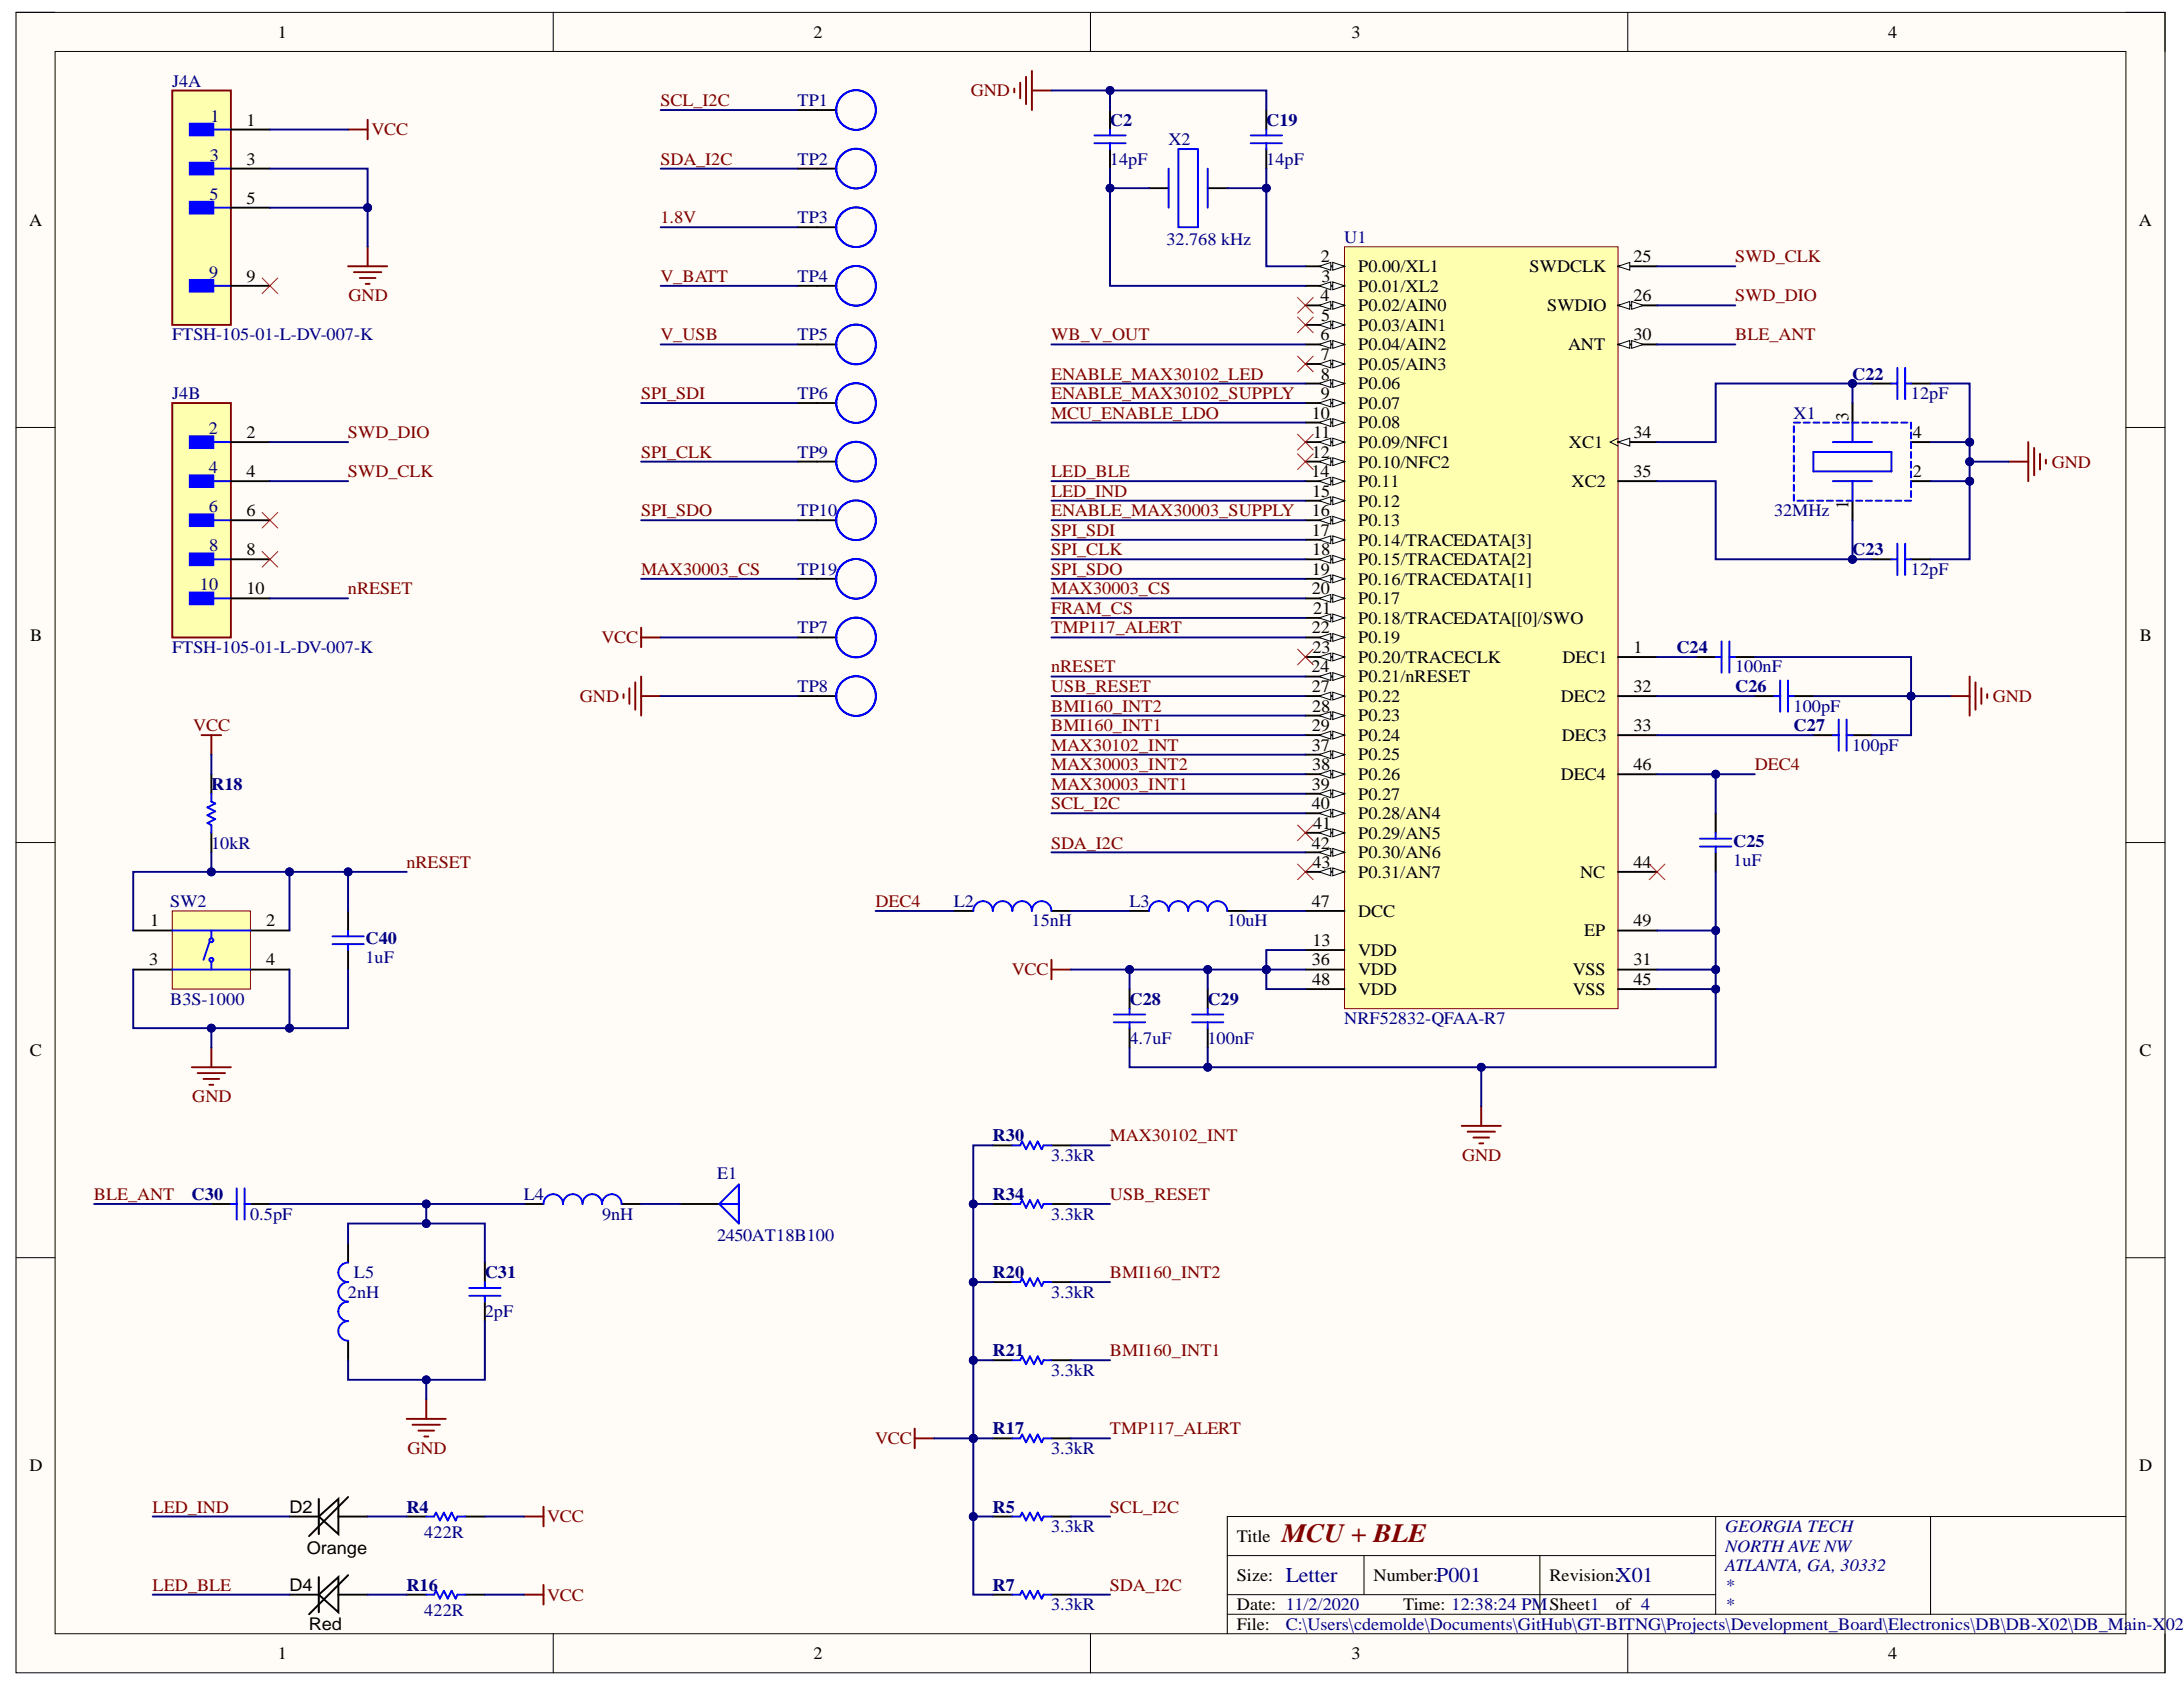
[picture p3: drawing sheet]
<svg xmlns="http://www.w3.org/2000/svg" width="279mm" height="216mm" viewBox="0 0 279 216" stroke-linecap="round" stroke-linejoin="round" font-family="sans-serif">
<defs><g id="words">
<text font-size="3.4" fill="#800000" x="164.1" y="197.3">MCU + BLE</text>
<g font-size="2.7" fill="#000080">
<text x="164.6" y="202.5">Letter</text>
<text x="183.8" y="202.5">P001</text>
<text x="206.8" y="202.5">X01</text>
</g>
<g font-size="2.3">
<text x="236.6" y="53.8" transform="rotate(-90 236.6 53.8)">3</text>
<text x="236.6" y="65.2" transform="rotate(-90 236.6 65.2)">1</text>
</g>
<g font-size="2.2">
<text x="35.6" y="4.8">1</text>
<text x="104.1" y="4.8">2</text>
<text x="173" y="4.8">3</text>
<text x="241.7" y="4.8">4</text>
<text x="31.6" y="16.1">1</text>
<text x="31.6" y="21.1">3</text>
<text x="3.7" y="28.9">A</text>
<text x="31.6" y="26.1">5</text>
<text x="273.8" y="28.9">A</text>
<text x="169" y="33.6">2</text>
<text x="173.8" y="34.8">P0.00/XL1</text>
<text x="195.8" y="34.8">SWDCLK</text>
<text x="209.1" y="33.6">25</text>
<text x="31.6" y="36.1">9</text>
<text x="169" y="38.6">4</text>
<text x="169.1" y="41.1">5</text>
<text x="169.1" y="36.1">3</text>
<text x="173.8" y="37.3">P0.01/XL2</text>
<text x="173.8" y="39.8">P0.02/AIN0</text>
<text x="198" y="39.8">SWDIO</text>
<text x="209.1" y="38.6">26</text>
<text x="169" y="43.6">6</text>
<text x="169" y="46">7</text>
<text x="173.8" y="42.3">P0.03/AIN1</text>
<text x="173.8" y="44.8">P0.04/AIN2</text>
<text x="173.8" y="47.3">P0.05/AIN3</text>
<text x="200.7" y="44.8">ANT</text>
<text x="209.1" y="43.6">30</text>
<text x="167.9" y="53.6">10</text>
<text x="169" y="48.6">8</text>
<text x="169" y="51.1">9</text>
<text x="173.8" y="49.8">P0.06</text>
<text x="173.8" y="52.3">P0.07</text>
<text x="31.6" y="56.1">2</text>
<text x="167.9" y="58.6">12</text>
<text x="168.1" y="56.1">11</text>
<text x="173.8" y="54.8">P0.08</text>
<text x="173.8" y="57.3">P0.09/NFC1</text>
<text x="173.8" y="59.8">P0.10/NFC2</text>
<text x="200.8" y="57.3">XC1</text>
<text x="209.1" y="56.1">34</text>
<text x="244.8" y="56.1">4</text>
<text x="31.6" y="61.1">4</text>
<text x="167.9" y="61.1">14</text>
<text x="167.9" y="63.6">15</text>
<text x="173.8" y="64.8">P0.12</text>
<text x="173.8" y="62.3">P0.11</text>
<text x="201.1" y="62.3">XC2</text>
<text x="209.1" y="61.1">35</text>
<text x="244.8" y="61.1">2</text>
<text x="31.6" y="66.1">6</text>
<text x="31.6" y="71.1">8</text>
<text x="167.9" y="66.1">16</text>
<text x="167.9" y="68.6">17</text>
<text x="167.9" y="71.1">18</text>
<text x="173.8" y="67.3">P0.13</text>
<text x="173.8" y="69.8">P0.14/TRACEDATA[3]</text>
<text x="31.6" y="76.1">10</text>
<text x="167.9" y="73.6">19</text>
<text x="167.9" y="76.1">20</text>
<text x="173.8" y="72.3">P0.15/TRACEDATA[2]</text>
<text x="173.8" y="74.8">P0.16/TRACEDATA[1]</text>
<text x="173.8" y="77.3">P0.17</text>
<text x="3.8" y="82">B</text>
<text x="167.9" y="81.1">22</text>
<text x="168" y="83.6">23</text>
<text x="168.1" y="78.6">21</text>
<text x="173.8" y="79.8">P0.18/TRACEDATA[[0]/SWO</text>
<text x="173.8" y="82.3">P0.19</text>
<text x="209.1" y="83.6">1</text>
<text x="273.9" y="82">B</text>
<text x="167.9" y="86.1">24</text>
<text x="167.9" y="88.6">27</text>
<text x="173.8" y="84.8">P0.20/TRACECLK</text>
<text x="173.8" y="87.3">P0.21/nRESET</text>
<text x="173.8" y="89.8">P0.22</text>
<text x="199.8" y="89.8">DEC2</text>
<text x="200" y="84.8">DEC1</text>
<text x="209.1" y="88.6">32</text>
<text x="167.9" y="93.6">29</text>
<text x="167.9" y="91.1">28</text>
<text x="173.8" y="92.3">P0.23</text>
<text x="173.8" y="94.8">P0.24</text>
<text x="199.9" y="94.8">DEC3</text>
<text x="209.1" y="93.6">33</text>
<text x="167.9" y="96.1">37</text>
<text x="167.9" y="101.1">39</text>
<text x="167.9" y="98.6">38</text>
<text x="173.8" y="97.3">P0.25</text>
<text x="173.8" y="99.8">P0.26</text>
<text x="199.8" y="99.8">DEC4</text>
<text x="209.1" y="98.6">46</text>
<text x="167.9" y="103.6">40</text>
<text x="168.1" y="106.1">41</text>
<text x="173.8" y="102.3">P0.27</text>
<text x="173.8" y="104.8">P0.28/AN4</text>
<text x="173.8" y="107.3">P0.29/AN5</text>
<text x="167.9" y="108.6">42</text>
<text x="168" y="111.1">43</text>
<text x="173.8" y="109.8">P0.30/AN6</text>
<text x="173.8" y="112.3">P0.31/AN7</text>
<text x="202.2" y="112.3">NC</text>
<text x="209.1" y="111.1">44</text>
<text x="19.2" y="118.6">1</text>
<text x="34" y="118.6">2</text>
<text x="167.9" y="116.1">47</text>
<text x="173.8" y="117.3">DCC</text>
<text x="202.8" y="119.8">EP</text>
<text x="209.1" y="118.6">49</text>
<text x="19.1" y="123.6">3</text>
<text x="34" y="123.6">4</text>
<text x="167.9" y="123.6">36</text>
<text x="168" y="121.1">13</text>
<text x="173.8" y="122.3">VDD</text>
<text x="173.8" y="124.8">VDD</text>
<text x="201.3" y="124.8">VSS</text>
<text x="209.1" y="123.6">31</text>
<text x="167.9" y="126.1">48</text>
<text x="173.8" y="127.3">VDD</text>
<text x="201.3" y="127.3">VSS</text>
<text x="209.1" y="126.1">45</text>
<text x="3.8" y="135.1">C</text>
<text x="273.9" y="135.1">C</text>
<text x="3.8" y="188.3">D</text>
<text x="273.8" y="188.3">D</text>
<text x="37" y="193.6">D2</text>
<text x="158.3" y="197.3">Title</text>
<text x="37" y="203.6">D4</text>
<text x="39.3" y="198.8">Orange</text>
<text x="158.3" y="202.3">Size:</text>
<text x="175.8" y="202.3">Number:</text>
<text x="198.3" y="202.3">Revision:</text>
<text x="39.5" y="208.6">Red</text>
<text x="158.3" y="206.1">Date: 11/2/2020</text>
<text x="158.3" y="208.6">File:</text>
<text x="179.6" y="206.1">Time: 12:38:24 PMSheet1</text>
<text x="206.8" y="206.1">of 4</text>
<text x="35.6" y="212.3">1</text>
<text x="104.1" y="212.3">2</text>
<text x="173" y="212.3">3</text>
<text x="241.7" y="212.3">4</text>
</g>
<g font-size="2.2" fill="#000080">
<text x="22" y="11.1">J4A</text>
<text x="26.9" y="15.6">1</text>
<text x="102.1" y="13.6">TP1</text>
<text x="142.1" y="16.1">C2</text>
<text x="162.1" y="16.1">C19</text>
<text x="26.9" y="20.6">3</text>
<text x="102.1" y="21.1">TP2</text>
<text x="142.1" y="21.1">14pF</text>
<text x="149.5" y="18.6">X2</text>
<text x="162.1" y="21.1">14pF</text>
<text x="26.8" y="25.6">5</text>
<text x="102.1" y="28.6">TP3</text>
<text x="26.8" y="35.6">9</text>
<text x="149.3" y="31.3">32.768 kHz</text>
<text x="172" y="31.1">U1</text>
<text x="102.1" y="36.1">TP4</text>
<text x="22" y="43.6">FTSH-105-01-L-DV-007-K</text>
<text x="102.1" y="43.6">TP5</text>
<text x="22" y="51.1">J4B</text>
<text x="102.1" y="51.1">TP6</text>
<text x="229.6" y="53.6">X1</text>
<text x="237.1" y="48.6">C22</text>
<text x="244.6" y="51.1">12pF</text>
<text x="26.7" y="55.6">2</text>
<text x="102.1" y="58.6">TP9</text>
<text x="26.7" y="60.6">4</text>
<text x="26.7" y="65.6">6</text>
<text x="26.8" y="70.6">8</text>
<text x="102.1" y="66.1">TP10</text>
<text x="227.1" y="66.1">32MHz</text>
<text x="237.1" y="71.1">C23</text>
<text x="25.6" y="75.6">10</text>
<text x="102.1" y="73.6">TP19</text>
<text x="244.6" y="73.6">12pF</text>
<text x="22" y="83.6">FTSH-105-01-L-DV-007-K</text>
<text x="102.1" y="81.1">TP7</text>
<text x="214.6" y="83.6">C24</text>
<text x="102.1" y="88.6">TP8</text>
<text x="222.1" y="86.1">100nF</text>
<text x="222.1" y="88.6">C26</text>
<text x="229.6" y="91.1">100pF</text>
<text x="229.6" y="93.6">C27</text>
<text x="27" y="101.1">R18</text>
<text x="237.1" y="96.1">100pF</text>
<text x="27" y="108.6">10kR</text>
<text x="221.8" y="108.3">C25</text>
<text x="221.8" y="110.8">1uF</text>
<text x="21.8" y="116.1">SW2</text>
<text x="122.1" y="116.1">L2</text>
<text x="132" y="118.6">15nH</text>
<text x="144.6" y="116.1">L3</text>
<text x="157.1" y="118.6">10uH</text>
<text x="46.8" y="120.8">C40</text>
<text x="46.8" y="123.3">1uF</text>
<text x="21.8" y="128.6">B3S-1000</text>
<text x="144.6" y="128.6">C28</text>
<text x="154.5" y="128.6">C29</text>
<text x="172" y="131.1">NRF52832-QFAA-R7</text>
<text x="144.6" y="133.6">4.7uF</text>
<text x="154.5" y="133.6">100nF</text>
<text x="127" y="146.1">R30</text>
<text x="134.5" y="148.6">3.3kR</text>
<text x="24.5" y="153.6">C30</text>
<text x="67" y="153.6">L4</text>
<text x="91.8" y="150.8">E1</text>
<text x="127" y="153.6">R34</text>
<text x="32" y="156.1">0.5pF</text>
<text x="77.1" y="156.1">9nH</text>
<text x="91.8" y="158.8">2450AT18B100</text>
<text x="134.5" y="156.1">3.3kR</text>
<text x="44.5" y="166.1">2nH</text>
<text x="45.3" y="163.6">L5</text>
<text x="62" y="163.6">C31</text>
<text x="127" y="163.6">R20</text>
<text x="134.5" y="166.1">3.3kR</text>
<text x="62" y="168.6">2pF</text>
<text x="127" y="173.6">R21</text>
<text x="134.5" y="176.1">3.3kR</text>
<text x="127" y="183.6">R17</text>
<text x="134.5" y="186.1">3.3kR</text>
<text x="52" y="193.6">R4</text>
<text x="54.3" y="196.8">422R</text>
<text x="127" y="193.6">R5</text>
<text x="134.5" y="196.1">3.3kR</text>
<text x="220.8" y="196.1">GEORGIA TECH</text>
<text x="52" y="203.6">R16</text>
<text x="127" y="203.6">R7</text>
<text x="220.8" y="198.6">NORTH AVE NW</text>
<text x="220.8" y="201.1">ATLANTA, GA, 30332</text>
<text x="220.8" y="203.6">*</text>
<text x="54.3" y="206.8">422R</text>
<text x="134.5" y="206.1">3.3kR</text>
<text x="164.6" y="208.6">C:\Users\cdemolde\Documents\GitHub\GT-BITNG\Projects\Development_Board\Electronics\DB\DB-X02\DB_Main-X02.S</text>
<text x="220.8" y="206.1">*</text>
</g>
<g font-size="2.2" fill="#800000">
<text x="47.5" y="17.3">VCC</text>
<text x="84.5" y="13.6">SCL_I2C</text>
<text x="124.3" y="12.3">GND</text>
<text x="84.5" y="21.1">SDA_I2C</text>
<text x="84.5" y="28.6">1.8V</text>
<text x="222.1" y="33.6">SWD_CLK</text>
<text x="44.6" y="38.6">GND</text>
<text x="84.5" y="36.1">V_BATT</text>
<text x="222.1" y="38.6">SWD_DIO</text>
<text x="84.5" y="43.6">V_USB</text>
<text x="134.5" y="43.6">WB_V_OUT</text>
<text x="222.1" y="43.6">BLE_ANT</text>
<text x="82" y="51.1">SPI_SDI</text>
<text x="134.5" y="53.6">MCU_ENABLE_LDO</text>
<text x="134.5" y="48.6">ENABLE_MAX30102_LED</text>
<text x="134.5" y="51.1">ENABLE_MAX30102_SUPPLY</text>
<text x="44.5" y="56.1">SWD_DIO</text>
<text x="82" y="58.6">SPI_CLK</text>
<text x="262.6" y="59.8">GND</text>
<text x="44.5" y="61.1">SWD_CLK</text>
<text x="134.5" y="63.6">LED_IND</text>
<text x="134.5" y="61.1">LED_BLE</text>
<text x="82" y="66.1">SPI_SDO</text>
<text x="134.5" y="66.1">ENABLE_MAX30003_SUPPLY</text>
<text x="134.5" y="68.6">SPI_SDI</text>
<text x="134.5" y="71.1">SPI_CLK</text>
<text x="44.5" y="76.1">nRESET</text>
<text x="82" y="73.6">MAX30003_CS</text>
<text x="134.5" y="73.6">SPI_SDO</text>
<text x="134.5" y="76.1">MAX30003_CS</text>
<text x="77" y="82.3">VCC</text>
<text x="134.5" y="81.1">TMP117_ALERT</text>
<text x="134.5" y="78.6">FRAM_CS</text>
<text x="74.2" y="89.8">GND</text>
<text x="134.5" y="86.1">nRESET</text>
<text x="134.5" y="88.6">USB_RESET</text>
<text x="255.1" y="89.8">GND</text>
<text x="24.7" y="93.6">VCC</text>
<text x="134.5" y="91.1">BMI160_INT2</text>
<text x="134.5" y="93.6">BMI160_INT1</text>
<text x="134.5" y="96.1">MAX30102_INT</text>
<text x="134.5" y="98.6">MAX30003_INT2</text>
<text x="134.5" y="101.1">MAX30003_INT1</text>
<text x="224.6" y="98.6">DEC4</text>
<text x="134.5" y="103.6">SCL_I2C</text>
<text x="52" y="111.1">nRESET</text>
<text x="134.5" y="108.6">SDA_I2C</text>
<text x="112" y="116.1">DEC4</text>
<text x="129.5" y="124.8">VCC</text>
<text x="24.6" y="141.1">GND</text>
<text x="142.1" y="146.1">MAX30102_INT</text>
<text x="187.1" y="148.6">GND</text>
<text x="12" y="153.6">BLE_ANT</text>
<text x="142.1" y="153.6">USB_RESET</text>
<text x="142.1" y="163.6">BMI160_INT2</text>
<text x="142.1" y="173.6">BMI160_INT1</text>
<text x="112" y="184.8">VCC</text>
<text x="142.1" y="183.6">TMP117_ALERT</text>
<text x="52.1" y="186.1">GND</text>
<text x="19.5" y="193.6">LED_IND</text>
<text x="70" y="194.8">VCC</text>
<text x="142.1" y="193.6">SCL_I2C</text>
<text x="19.5" y="203.6">LED_BLE</text>
<text x="142.1" y="203.6">SDA_I2C</text>
<text x="70" y="204.8">VCC</text>
</g>
</g></defs>
<path d="M2.1 1.6h275v212.5h-275z" fill-rule="evenodd" fill="#fffcf8"/>
<path d="M2.1 1.6h275v212.5h-275z" fill="none" stroke="#000" stroke-width=".13"/>
<path d="M7.1 6.6h265v202.5h-265z" fill-rule="evenodd" fill="#fffcf8"/>
<g fill="none" stroke="#000" stroke-width=".13">
<path d="M2 1.6h5M7.1 6.6h265v202.5h-265zM70.8 1.6v5M139.6 1.6v5M208.3 1.6v5M272.1 1.6h5v5M2 54.7h5M272.1 54.7h5M2 107.8h5M272.1 107.8h5M2 161h5M272.1 161h5"/>
<path d="M157.1 199.1h62.5M174.6 199.1v5M197.1 199.1v7.5M219.6 194.1v12.5M247.1 194.1v12.5M272.1 194.1h-115v15M70.8 209.1v5M139.6 209.1v5M157.1 206.6h115M157.1 204.1h62.5M208.3 209.1v5M277.1 209.1v5"/>
</g>
<path d="M172.1 31.6h35v97.5h-35z" fill-rule="evenodd" fill="#ffffb0"/>
<path d="M172.1 31.6h35v97.5h-35z" fill="none" stroke="#800000" stroke-width=".13"/>
<path d="M167.1 71.6h5" fill="none" stroke="#000" stroke-width=".24"/>
<path d="M170.6 71.1l1.5 .5-1.5 .5z" fill="#f8fcff"/>
<path d="M170.6 71.1l1.5 .5-1.5 .5z" fill="none" stroke="#000" stroke-width=".13"/>
<path d="M168.8 71.6l1.5-.5v1z" fill="#f8fcff"/>
<path d="M168.8 71.6l1.5-.5v1z" fill="none" stroke="#000" stroke-width=".13"/>
<path d="M167.1 116.6h5M167.1 109.1h5" fill="none" stroke="#000" stroke-width=".24"/>
<path d="M170.6 108.6l1.5 .5-1.5 .5z" fill="#f8fcff"/>
<path d="M170.6 108.6l1.5 .5-1.5 .5z" fill="none" stroke="#000" stroke-width=".13"/>
<path d="M168.8 109.1l1.5-.5v1z" fill="#f8fcff"/>
<path d="M168.8 109.1l1.5-.5v1z" fill="none" stroke="#000" stroke-width=".13"/>
<path d="M167.1 34.1h5" fill="none" stroke="#000" stroke-width=".24"/>
<path d="M170.6 33.6l1.5 .5-1.5 .5z" fill="#f8fcff"/>
<path d="M170.6 33.6l1.5 .5-1.5 .5z" fill="none" stroke="#000" stroke-width=".13"/>
<path d="M168.8 34.1l1.5-.5v1z" fill="#f8fcff"/>
<path d="M168.8 34.1l1.5-.5v1z" fill="none" stroke="#000" stroke-width=".13"/>
<path d="M167.1 36.6h5" fill="none" stroke="#000" stroke-width=".24"/>
<path d="M170.6 36.1l1.5 .5-1.5 .5z" fill="#f8fcff"/>
<path d="M170.6 36.1l1.5 .5-1.5 .5z" fill="none" stroke="#000" stroke-width=".13"/>
<path d="M168.8 36.6l1.5-.5v1z" fill="#f8fcff"/>
<path d="M168.8 36.6l1.5-.5v1z" fill="none" stroke="#000" stroke-width=".13"/>
<path d="M167.1 39.1h5" fill="none" stroke="#000" stroke-width=".24"/>
<path d="M170.6 38.6l1.5 .5-1.5 .5z" fill="#f8fcff"/>
<path d="M170.6 38.6l1.5 .5-1.5 .5z" fill="none" stroke="#000" stroke-width=".13"/>
<path d="M168.8 39.1l1.5-.5v1z" fill="#f8fcff"/>
<path d="M168.8 39.1l1.5-.5v1z" fill="none" stroke="#000" stroke-width=".13"/>
<path d="M167.1 41.6h5" fill="none" stroke="#000" stroke-width=".24"/>
<path d="M170.6 41.1l1.5 .5-1.5 .5z" fill="#f8fcff"/>
<path d="M170.6 41.1l1.5 .5-1.5 .5z" fill="none" stroke="#000" stroke-width=".13"/>
<path d="M168.8 41.6l1.5-.5v1z" fill="#f8fcff"/>
<path d="M168.8 41.6l1.5-.5v1z" fill="none" stroke="#000" stroke-width=".13"/>
<path d="M167.1 44.1h5" fill="none" stroke="#000" stroke-width=".24"/>
<path d="M170.6 43.6l1.5 .5-1.5 .5z" fill="#f8fcff"/>
<path d="M170.6 43.6l1.5 .5-1.5 .5z" fill="none" stroke="#000" stroke-width=".13"/>
<path d="M168.8 44.1l1.5-.5v1z" fill="#f8fcff"/>
<path d="M168.8 44.1l1.5-.5v1z" fill="none" stroke="#000" stroke-width=".13"/>
<path d="M167.1 46.6h5" fill="none" stroke="#000" stroke-width=".24"/>
<path d="M170.6 46.1l1.5 .5-1.5 .5z" fill="#f8fcff"/>
<path d="M170.6 46.1l1.5 .5-1.5 .5z" fill="none" stroke="#000" stroke-width=".13"/>
<path d="M168.8 46.6l1.5-.5v1z" fill="#f8fcff"/>
<path d="M168.8 46.6l1.5-.5v1z" fill="none" stroke="#000" stroke-width=".13"/>
<path d="M167.1 49.1h5" fill="none" stroke="#000" stroke-width=".24"/>
<path d="M170.6 48.6l1.5 .5-1.5 .5z" fill="#f8fcff"/>
<path d="M170.6 48.6l1.5 .5-1.5 .5z" fill="none" stroke="#000" stroke-width=".13"/>
<path d="M168.8 49.1l1.5-.5v1z" fill="#f8fcff"/>
<path d="M168.8 49.1l1.5-.5v1z" fill="none" stroke="#000" stroke-width=".13"/>
<path d="M167.1 51.6h5" fill="none" stroke="#000" stroke-width=".24"/>
<path d="M170.6 51.1l1.5 .5-1.5 .5z" fill="#f8fcff"/>
<path d="M170.6 51.1l1.5 .5-1.5 .5z" fill="none" stroke="#000" stroke-width=".13"/>
<path d="M168.8 51.6l1.5-.5v1z" fill="#f8fcff"/>
<path d="M168.8 51.6l1.5-.5v1z" fill="none" stroke="#000" stroke-width=".13"/>
<path d="M167.1 54.1h5M167.1 126.6h5" fill="none" stroke="#000" stroke-width=".24"/>
<path d="M207.1 124.1h5" fill="none" stroke="#000" stroke-width=".25"/>
<path d="M170.6 53.6l1.5 .5-1.5 .5z" fill="#f8fcff"/>
<path d="M170.6 53.6l1.5 .5-1.5 .5z" fill="none" stroke="#000" stroke-width=".13"/>
<path d="M168.8 54.1l1.5-.5v1z" fill="#f8fcff"/>
<path d="M168.8 54.1l1.5-.5v1z" fill="none" stroke="#000" stroke-width=".13"/>
<path d="M167.1 56.6h5" fill="none" stroke="#000" stroke-width=".24"/>
<path d="M170.6 56.1l1.5 .5-1.5 .5z" fill="#f8fcff"/>
<path d="M170.6 56.1l1.5 .5-1.5 .5z" fill="none" stroke="#000" stroke-width=".13"/>
<path d="M168.8 56.6l1.5-.5v1z" fill="#f8fcff"/>
<path d="M168.8 56.6l1.5-.5v1z" fill="none" stroke="#000" stroke-width=".13"/>
<path d="M167.1 59.1h5" fill="none" stroke="#000" stroke-width=".24"/>
<path d="M170.6 58.6l1.5 .5-1.5 .5z" fill="#f8fcff"/>
<path d="M170.6 58.6l1.5 .5-1.5 .5z" fill="none" stroke="#000" stroke-width=".13"/>
<path d="M168.8 59.1l1.5-.5v1z" fill="#f8fcff"/>
<path d="M168.8 59.1l1.5-.5v1z" fill="none" stroke="#000" stroke-width=".13"/>
<path d="M167.1 64.1h5M167.1 121.6h5" fill="none" stroke="#000" stroke-width=".24"/>
<path d="M170.6 63.6l1.5 .5-1.5 .5z" fill="#f8fcff"/>
<path d="M170.6 63.6l1.5 .5-1.5 .5z" fill="none" stroke="#000" stroke-width=".13"/>
<path d="M168.8 64.1l1.5-.5v1z" fill="#f8fcff"/>
<path d="M168.8 64.1l1.5-.5v1z" fill="none" stroke="#000" stroke-width=".13"/>
<path d="M167.1 66.6h5" fill="none" stroke="#000" stroke-width=".24"/>
<path d="M170.6 66.1l1.5 .5-1.5 .5z" fill="#f8fcff"/>
<path d="M170.6 66.1l1.5 .5-1.5 .5z" fill="none" stroke="#000" stroke-width=".13"/>
<path d="M168.8 66.6l1.5-.5v1z" fill="#f8fcff"/>
<path d="M168.8 66.6l1.5-.5v1z" fill="none" stroke="#000" stroke-width=".13"/>
<path d="M167.1 61.6h5" fill="none" stroke="#000" stroke-width=".24"/>
<path d="M170.6 61.1l1.5 .5-1.5 .5z" fill="#f8fcff"/>
<path d="M170.6 61.1l1.5 .5-1.5 .5z" fill="none" stroke="#000" stroke-width=".13"/>
<path d="M168.8 61.6l1.5-.5v1z" fill="#f8fcff"/>
<path d="M168.8 61.6l1.5-.5v1z" fill="none" stroke="#000" stroke-width=".13"/>
<path d="M167.1 69.1h5" fill="none" stroke="#000" stroke-width=".24"/>
<path d="M170.6 68.6l1.5 .5-1.5 .5z" fill="#f8fcff"/>
<path d="M170.6 68.6l1.5 .5-1.5 .5z" fill="none" stroke="#000" stroke-width=".13"/>
<path d="M168.8 69.1l1.5-.5v1z" fill="#f8fcff"/>
<path d="M168.8 69.1l1.5-.5v1z" fill="none" stroke="#000" stroke-width=".13"/>
<path d="M167.1 74.1h5" fill="none" stroke="#000" stroke-width=".24"/>
<path d="M170.6 73.6l1.5 .5-1.5 .5z" fill="#f8fcff"/>
<path d="M170.6 73.6l1.5 .5-1.5 .5z" fill="none" stroke="#000" stroke-width=".13"/>
<path d="M168.8 74.1l1.5-.5v1z" fill="#f8fcff"/>
<path d="M168.8 74.1l1.5-.5v1z" fill="none" stroke="#000" stroke-width=".13"/>
<path d="M207.1 39.1h5" fill="none" stroke="#000" stroke-width=".25"/>
<path d="M207.1 39.1l1.5-.5v1z" fill="#f8fcff"/>
<path d="M207.1 39.1l1.5-.5v1z" fill="none" stroke="#000" stroke-width=".13"/>
<path d="M208.8 38.6l1.5 .5-1.5 .5z" fill="#f8fcff"/>
<path d="M208.8 38.6l1.5 .5-1.5 .5z" fill="none" stroke="#000" stroke-width=".13"/>
<path d="M207.1 34.1h5" fill="none" stroke="#000" stroke-width=".25"/>
<path d="M207.1 34.1l1.5-.5v1z" fill="#f8fcff"/>
<path d="M207.1 34.1l1.5-.5v1z" fill="none" stroke="#000" stroke-width=".13"/>
<path d="M167.1 76.6h5" fill="none" stroke="#000" stroke-width=".24"/>
<path d="M170.6 76.1l1.5 .5-1.5 .5z" fill="#f8fcff"/>
<path d="M170.6 76.1l1.5 .5-1.5 .5z" fill="none" stroke="#000" stroke-width=".13"/>
<path d="M168.8 76.6l1.5-.5v1z" fill="#f8fcff"/>
<path d="M168.8 76.6l1.5-.5v1z" fill="none" stroke="#000" stroke-width=".13"/>
<path d="M167.1 79.1h5" fill="none" stroke="#000" stroke-width=".24"/>
<path d="M170.6 78.6l1.5 .5-1.5 .5z" fill="#f8fcff"/>
<path d="M170.6 78.6l1.5 .5-1.5 .5z" fill="none" stroke="#000" stroke-width=".13"/>
<path d="M168.8 79.1l1.5-.5v1z" fill="#f8fcff"/>
<path d="M168.8 79.1l1.5-.5v1z" fill="none" stroke="#000" stroke-width=".13"/>
<path d="M167.1 81.6h5" fill="none" stroke="#000" stroke-width=".24"/>
<path d="M170.6 81.1l1.5 .5-1.5 .5z" fill="#f8fcff"/>
<path d="M170.6 81.1l1.5 .5-1.5 .5z" fill="none" stroke="#000" stroke-width=".13"/>
<path d="M168.8 81.6l1.5-.5v1z" fill="#f8fcff"/>
<path d="M168.8 81.6l1.5-.5v1z" fill="none" stroke="#000" stroke-width=".13"/>
<path d="M167.1 84.1h5" fill="none" stroke="#000" stroke-width=".24"/>
<path d="M170.6 83.6l1.5 .5-1.5 .5z" fill="#f8fcff"/>
<path d="M170.6 83.6l1.5 .5-1.5 .5z" fill="none" stroke="#000" stroke-width=".13"/>
<path d="M168.8 84.1l1.5-.5v1z" fill="#f8fcff"/>
<path d="M168.8 84.1l1.5-.5v1z" fill="none" stroke="#000" stroke-width=".13"/>
<path d="M207.1 89.1h5" fill="none" stroke="#000" stroke-width=".25"/>
<path d="M167.1 111.6h5" fill="none" stroke="#000" stroke-width=".24"/>
<path d="M170.6 111.1l1.5 .5-1.5 .5z" fill="#f8fcff"/>
<path d="M170.6 111.1l1.5 .5-1.5 .5z" fill="none" stroke="#000" stroke-width=".13"/>
<path d="M168.8 111.6l1.5-.5v1z" fill="#f8fcff"/>
<path d="M168.8 111.6l1.5-.5v1z" fill="none" stroke="#000" stroke-width=".13"/>
<path d="M207.1 44.1h5" fill="none" stroke="#000" stroke-width=".25"/>
<path d="M207.1 44.1l1.5-.5v1z" fill="#f8fcff"/>
<path d="M207.1 44.1l1.5-.5v1z" fill="none" stroke="#000" stroke-width=".13"/>
<path d="M208.8 43.6l1.5 .5-1.5 .5z" fill="#f8fcff"/>
<path d="M208.8 43.6l1.5 .5-1.5 .5z" fill="none" stroke="#000" stroke-width=".13"/>
<path d="M207.1 56.6h5M207.1 94.1h5M207.1 99.1h5M207.1 111.6h5M207.1 126.6h5" fill="none" stroke="#000" stroke-width=".25"/>
<path d="M167.1 124.1h5" fill="none" stroke="#000" stroke-width=".24"/>
<path d="M207.1 56.6l1.5-.5v1z" fill="#f8fcff"/>
<path d="M207.1 56.6l1.5-.5v1zM207.1 56.1l-1 .5 1 .5" fill="none" stroke="#000" stroke-width=".13"/>
<path d="M207.1 61.6h5M207.1 84.1h5" fill="none" stroke="#000" stroke-width=".25"/>
<path d="M167.1 86.6h5" fill="none" stroke="#000" stroke-width=".24"/>
<path d="M170.6 86.1l1.5 .5-1.5 .5z" fill="#f8fcff"/>
<path d="M170.6 86.1l1.5 .5-1.5 .5z" fill="none" stroke="#000" stroke-width=".13"/>
<path d="M168.8 86.6l1.5-.5v1z" fill="#f8fcff"/>
<path d="M168.8 86.6l1.5-.5v1z" fill="none" stroke="#000" stroke-width=".13"/>
<path d="M167.1 89.1h5" fill="none" stroke="#000" stroke-width=".24"/>
<path d="M170.6 88.6l1.5 .5-1.5 .5z" fill="#f8fcff"/>
<path d="M170.6 88.6l1.5 .5-1.5 .5z" fill="none" stroke="#000" stroke-width=".13"/>
<path d="M168.8 89.1l1.5-.5v1z" fill="#f8fcff"/>
<path d="M168.8 89.1l1.5-.5v1z" fill="none" stroke="#000" stroke-width=".13"/>
<path d="M167.1 91.6h5" fill="none" stroke="#000" stroke-width=".24"/>
<path d="M170.6 91.1l1.5 .5-1.5 .5z" fill="#f8fcff"/>
<path d="M170.6 91.1l1.5 .5-1.5 .5z" fill="none" stroke="#000" stroke-width=".13"/>
<path d="M168.8 91.6l1.5-.5v1z" fill="#f8fcff"/>
<path d="M168.8 91.6l1.5-.5v1z" fill="none" stroke="#000" stroke-width=".13"/>
<path d="M167.1 94.1h5" fill="none" stroke="#000" stroke-width=".24"/>
<path d="M170.6 93.6l1.5 .5-1.5 .5z" fill="#f8fcff"/>
<path d="M170.6 93.6l1.5 .5-1.5 .5z" fill="none" stroke="#000" stroke-width=".13"/>
<path d="M168.8 94.1l1.5-.5v1z" fill="#f8fcff"/>
<path d="M168.8 94.1l1.5-.5v1z" fill="none" stroke="#000" stroke-width=".13"/>
<path d="M167.1 96.6h5" fill="none" stroke="#000" stroke-width=".24"/>
<path d="M170.6 96.1l1.5 .5-1.5 .5z" fill="#f8fcff"/>
<path d="M170.6 96.1l1.5 .5-1.5 .5z" fill="none" stroke="#000" stroke-width=".13"/>
<path d="M168.8 96.6l1.5-.5v1z" fill="#f8fcff"/>
<path d="M168.8 96.6l1.5-.5v1z" fill="none" stroke="#000" stroke-width=".13"/>
<path d="M167.1 99.1h5" fill="none" stroke="#000" stroke-width=".24"/>
<path d="M170.6 98.6l1.5 .5-1.5 .5z" fill="#f8fcff"/>
<path d="M170.6 98.6l1.5 .5-1.5 .5z" fill="none" stroke="#000" stroke-width=".13"/>
<path d="M168.8 99.1l1.5-.5v1z" fill="#f8fcff"/>
<path d="M168.8 99.1l1.5-.5v1z" fill="none" stroke="#000" stroke-width=".13"/>
<path d="M167.1 101.6h5" fill="none" stroke="#000" stroke-width=".24"/>
<path d="M170.6 101.1l1.5 .5-1.5 .5z" fill="#f8fcff"/>
<path d="M170.6 101.1l1.5 .5-1.5 .5z" fill="none" stroke="#000" stroke-width=".13"/>
<path d="M168.8 101.6l1.5-.5v1z" fill="#f8fcff"/>
<path d="M168.8 101.6l1.5-.5v1z" fill="none" stroke="#000" stroke-width=".13"/>
<path d="M167.1 104.1h5" fill="none" stroke="#000" stroke-width=".24"/>
<path d="M170.6 103.6l1.5 .5-1.5 .5z" fill="#f8fcff"/>
<path d="M170.6 103.6l1.5 .5-1.5 .5z" fill="none" stroke="#000" stroke-width=".13"/>
<path d="M168.8 104.1l1.5-.5v1z" fill="#f8fcff"/>
<path d="M168.8 104.1l1.5-.5v1z" fill="none" stroke="#000" stroke-width=".13"/>
<path d="M167.1 106.6h5" fill="none" stroke="#000" stroke-width=".24"/>
<path d="M170.6 106.1l1.5 .5-1.5 .5z" fill="#f8fcff"/>
<path d="M170.6 106.1l1.5 .5-1.5 .5z" fill="none" stroke="#000" stroke-width=".13"/>
<path d="M168.8 106.6l1.5-.5v1z" fill="#f8fcff"/>
<path d="M168.8 106.6l1.5-.5v1z" fill="none" stroke="#000" stroke-width=".13"/>
<g fill="none" stroke="#000" stroke-width=".25">
<path d="M237.1 51.6v2.5M239.6 49.1h2.5M244.6 56.6h2.5M244.6 49.1h2.5M237.1 64.1v2.5M239.6 71.6h2.5M244.6 61.6h2.5M244.6 71.6h2.5M217.1 84.1h2.5M222.1 84.1h2.5M224.6 89.1h2.5M229.6 89.1h2.5"/>
<path d="M232.1 94.1h2.5M237.1 94.1h2.5M207.1 119.1h5M219.6 104.1v2.5M219.6 109.1v2.5M44.6 171.6v2.5M37 194.1h3.8M40.8 194.1l2.5-2.3v4.5zM40.8 191.8v4.5M43.3 194.1h3.8M44.6 191.6l-5 5M52.1 194.1h2.5"/>
<path d="M59.6 194.1h2.5M127.1 194.1h2.5M127.1 184.1h2.5M134.6 194.1h2.5M134.6 184.1h2.5M37 204.1h3.8M40.8 204.1l2.5-2.3v4.5zM40.8 201.8v4.5M43.3 204.1h3.8M44.6 201.6l-5 5M127.1 204.1h2.5M134.6 204.1h2.5"/>
</g>
<path d="M166.1 55.6l2 2M166.1 58.1l2 2M168.1 55.6l-2 2M168.1 58.1l-2 2M211.1 110.6l2 2M213.1 110.6l-2 2" fill="none" stroke="#f00" stroke-width=".13"/>
<g fill="none" stroke="#800000" stroke-width=".25">
<path d="M257.1 59.1h2.5M259.6 56.6v5M260.3 57.3v3.5M261.1 58.1v2M261.8 58.8v.5M249.6 89.1h2.5M252.1 86.6v5M252.8 87.3v3.5M253.6 88.1v2M254.3 88.8v.5M187.1 144.1h5M187.8 144.8h3.5"/>
<path d="M188.6 145.6h2M189.3 146.3h.5M189.6 141.6v2.5M54.6 179.1v2.5M52.1 181.6h5M52.8 182.3h3.5M53.6 183.1h2M54.3 183.8h.5M67.1 194.1h2.5M69.6 192.8v2.5M117.1 182.8v2.5M117.1 184.1h2.5"/>
<path d="M67.1 204.1h2.5M69.6 202.8v2.5"/>
</g>
<path d="M129.8 11.3v.5M130.6 10.6v2M131.3 9.8v3.5M132.1 9.1v5M132.1 11.6h2.5M134.6 122.8v2.5M134.6 124.1h2.5" fill="none" stroke="#800000" stroke-width=".24"/>
<g fill="none" stroke="#00f" stroke-width=".25">
<path d="M229.6 54.1h.8M229.6 54.5v.8M229.6 55.8v.8M229.6 57.1v.7M229.6 58.3v.8M229.6 59.5v.8M230.8 54.1h.8M232.1 57.8h10v2.5h-10zM232.1 54.1h.8M233.3 54.1h.8M234.6 56.6h5M234.6 54.1h.8"/>
<path d="M235.8 54.1h.8M237.9 54.1h-.8v2.5M238.3 54.1h.8M239.6 54.1h.8M240.8 54.1h.8M242.1 54.1h.8M242.1 49.1h.7M242.8 47.1v4M243.3 54.1h.8M243.8 47.1v4M243.8 49.1h.8M244.6 54.1v.8"/>
<path d="M244.6 55.3v.8M244.6 56.6v.8M244.6 57.8v.8M244.6 59.1v.8M229.6 60.8v.8M229.6 62.1v.7M229.6 63.3v.8M230.1 64.1h.7M231.3 64.1h.8M232.6 64.1h.7M233.8 64.1h.8M234.6 61.6h5"/>
<path d="M235.1 64.1h.7M237.1 61.6v2.5h-.8M237.6 64.1h.7M238.8 64.1h.8M240.1 64.1h.7M241.3 64.1h.8M242.1 71.6h.7M242.6 64.1h.7M242.8 69.6v4M243.8 64.1h.8M243.8 69.6v4M243.8 71.6h.8"/>
<path d="M244.6 60.3v.8M244.6 61.6v.8M244.6 62.8v.8M219.6 84.1h.7M220.3 82.1v4M221.3 82.1v4M221.3 84.1h.8M227.1 89.1h.7M227.8 87.1v4M228.8 87.1v4M228.8 89.1h.8M234.6 94.1h.7"/>
<path d="M235.3 92.1v4M236.3 92.1v4M236.3 94.1h.8M217.6 107.3h4M217.6 108.3h4M219.6 106.6v.7M219.6 108.3v.8M54.6 194.1h1l.2-.5 .5 1 .5-1 .5 1 .5-1 .5 1 .3-.5h1M129.6 194.1h1l.2-.5 .5 1 .5-1 .5 1 .5-1 .5 1 .3-.5h1M129.6 184.1h1l.2-.5 .5 1 .5-1 .5 1 .5-1 .5 1 .3-.5h1M129.6 204.1h1l.2-.5 .5 1 .5-1 .5 1 .5-1 .5 1 .3-.5h1"/>
</g>
<g fill="none" stroke="#000" stroke-width=".24">
<path d="M142.1 14.1v2.5M142.1 19.1v2.5M162.1 14.1v2.5M162.1 19.1v2.5M147.1 24.1h2.5M154.6 24.1h2.5M122.1 116.6h2.5M134.6 116.6h2.5M144.6 116.6h2.5M157.1 116.6h2.5M144.6 126.6v2.5M144.6 131.6v2.5"/>
<path d="M154.6 126.6v2.5M154.6 131.6v2.5M27.1 154.1h2.4M32 154.1h2.5M44.6 159.1v2.5M67.1 154.1h2.5M79.6 154.1h2.5M87.1 154.1h5M62.1 161.6v2.5M62.1 166.6v2.5"/>
</g>
<g fill="none" stroke="#00f" stroke-width=".24">
<path d="M140.1 18.3h4M140.1 17.3h4M142.1 16.6v.7M142.1 18.3v.8M150.8 19.1h2.5v10h-2.5zM160.1 18.3h4M160.1 17.3h4M162.1 16.6v.7M162.1 18.3v.8M149.6 21.6v5M154.6 21.6v5M124.6 116.6a1.25 1.25 0 0 1 1.2-1.3 1.25 1.25 0 0 1 1.3 1.3 1.25 1.25 0 0 1 1.2-1.3 1.25 1.25 0 0 1 1.3 1.3 1.25 1.25 0 0 1 1.2-1.3 1.25 1.25 0 0 1 1.3 1.3 1.25 1.25 0 0 1 1.2-1.3 1.25 1.25 0 0 1 1.3 1.3"/>
<path d="M147.1 116.6a1.25 1.25 0 0 1 1.2-1.3 1.25 1.25 0 0 1 1.3 1.3 1.25 1.25 0 0 1 1.2-1.3 1.25 1.25 0 0 1 1.3 1.3 1.25 1.25 0 0 1 1.2-1.3 1.25 1.25 0 0 1 1.3 1.3 1.25 1.25 0 0 1 1.2-1.3 1.25 1.25 0 0 1 1.3 1.3M142.6 129.8h4M142.6 130.8h4M144.6 129.1v.7M144.6 130.8v.8M152.6 129.8h4M152.6 130.8h4M154.6 129.1v.7M154.6 130.8v.8M29.5 154.1h.8M30.3 152.1v4M31.3 152.1v4"/>
<path d="M31.3 154.1h.7M69.6 154.1a1.25 1.25 0 0 1 1.2-1.3 1.25 1.25 0 0 1 1.3 1.3 1.25 1.25 0 0 1 1.2-1.3 1.25 1.25 0 0 1 1.3 1.3 1.25 1.25 0 0 1 1.2-1.3 1.25 1.25 0 0 1 1.3 1.3 1.25 1.25 0 0 1 1.2-1.3 1.25 1.25 0 0 1 1.3 1.3M92.1 154.1h2.5M92.1 154.1l2.5-2.5v5zM44.6 161.6a1.25 1.25 0 0 0-1.3 1.2 1.25 1.25 0 0 0 1.3 1.3 1.25 1.25 0 0 0-1.3 1.2 1.25 1.25 0 0 0 1.3 1.3 1.25 1.25 0 0 0-1.3 1.2 1.25 1.25 0 0 0 1.3 1.3 1.25 1.25 0 0 0-1.3 1.2 1.25 1.25 0 0 0 1.3 1.3M60.1 165.8h4M60.1 164.8h4M62.1 164.1v.7M62.1 165.8v.8"/>
</g>
<path d="M22 11.6h7.5v30h-7.5z" fill-rule="evenodd" fill="#ffffb0"/>
<path d="M22 11.6h7.5v30h-7.5z" fill="none" stroke="#800000" stroke-width=".25"/>
<path d="M24.3 15.8h3v1.5h-3z" fill-rule="evenodd" fill="#00f"/>
<path d="M24.3 15.8h3v1.5h-3zM26.5 16.6h3" fill="none" stroke="#00f" stroke-width=".25"/>
<path d="M24.3 20.8h3v1.5h-3z" fill-rule="evenodd" fill="#00f"/>
<path d="M24.3 20.8h3v1.5h-3zM26.5 21.6h3" fill="none" stroke="#00f" stroke-width=".25"/>
<path d="M24.3 25.8h3v1.5h-3z" fill-rule="evenodd" fill="#00f"/>
<path d="M24.3 25.8h3v1.5h-3zM26.5 26.6h3" fill="none" stroke="#00f" stroke-width=".25"/>
<path d="M24.3 35.8h3v1.5h-3z" fill-rule="evenodd" fill="#00f"/>
<path d="M24.3 35.8h3v1.5h-3zM26.5 36.6h3" fill="none" stroke="#00f" stroke-width=".25"/>
<path d="M29.5 16.6h5M29.5 21.6h5M29.5 26.6h5M29.5 36.6h5" fill="none" stroke="#000" stroke-width=".25"/>
<path d="M22 51.6h7.5v30h-7.5z" fill-rule="evenodd" fill="#ffffb0"/>
<path d="M22 51.6h7.5v30h-7.5z" fill="none" stroke="#800000" stroke-width=".25"/>
<path d="M24.3 55.8h3v1.5h-3z" fill-rule="evenodd" fill="#00f"/>
<path d="M24.3 55.8h3v1.5h-3zM26.5 56.6h3" fill="none" stroke="#00f" stroke-width=".25"/>
<path d="M24.3 60.8h3v1.5h-3z" fill-rule="evenodd" fill="#00f"/>
<path d="M24.3 60.8h3v1.5h-3zM26.5 61.6h3" fill="none" stroke="#00f" stroke-width=".25"/>
<path d="M24.3 65.8h3v1.5h-3z" fill-rule="evenodd" fill="#00f"/>
<path d="M24.3 65.8h3v1.5h-3zM26.5 66.6h3" fill="none" stroke="#00f" stroke-width=".25"/>
<path d="M24.3 70.8h3v1.5h-3z" fill-rule="evenodd" fill="#00f"/>
<path d="M24.3 70.8h3v1.5h-3zM26.5 71.6h3" fill="none" stroke="#00f" stroke-width=".25"/>
<path d="M24.3 75.8h3v1.5h-3z" fill-rule="evenodd" fill="#00f"/>
<path d="M24.3 75.8h3v1.5h-3zM26.5 76.6h3" fill="none" stroke="#00f" stroke-width=".25"/>
<path d="M29.5 56.6h5M29.5 61.6h5M29.5 66.6h5M29.5 71.6h5M29.5 76.6h5" fill="none" stroke="#000" stroke-width=".25"/>
<path d="M44.6 16.6h2.5M47.1 15.3v2.5M44.6 34.1h5M45.3 34.8h3.5M46.1 35.6h2M46.8 36.3h.5M47.1 31.6v2.5" fill="none" stroke="#800000" stroke-width=".25"/>
<path d="M33.5 35.6l2.1 2M35.6 35.6l-2.1 2M33.5 65.6l2.1 2M33.5 70.6l2.1 2M35.6 65.6l-2.1 2M35.6 70.6l-2.1 2" fill="none" stroke="#f00" stroke-width=".13"/>
<path d="M22.1 116.6h9.9v10h-9.9z" fill-rule="evenodd" fill="#ffffb0"/>
<path d="M22.1 116.6h9.9v10h-9.9z" fill="none" stroke="#800000" stroke-width=".13"/>
<g fill="none" stroke="#000" stroke-width=".24">
<path d="M102.1 14.1h5M102.1 21.6h5M102.1 29.1h5M102.1 36.6h5M102.1 44.1h5M102.1 51.6h5M102.1 59.1h5M102.1 66.6h5M102.1 74.1h5M27.1 99.1v2.5M102.1 81.6h5M102.1 89.1h5"/>
<path d="M17 119.1h5.1M27.1 106.6v2.5M32 119.1h5M44.6 116.6v2.5M17 124.1h5.1M32 124.1h5M44.6 121.6v2.5M127.1 146.6h2.5M127.1 154.1h2.5M134.6 146.6h2.5M134.6 154.1h2.5M127.1 164.1h2.5"/>
<path d="M134.6 164.1h2.5"/>
</g>
<g fill="none" stroke="#00f" stroke-width=".24">
<path d="M22.1 119.1h9.9M27.1 101.6v1l.4 .2-1 .5 1 .5-1 .5 1 .5-1 .5 .6 .3v1M27.1 119.1v1M42.6 119.8h4M44.6 119.1v.7M22.1 124.1h9.9M26.8 120.6l-.8 2.2M27.1 123.1v1M42.6 120.8h4M44.6 120.8v.8M129.6 146.6h1l.2-.5 .5 1 .5-1 .5 1 .5-1 .5 1 .3-.5h1M129.6 154.1h1l.2-.5 .5 1 .5-1 .5 1 .5-1 .5 1 .3-.5h1"/>
<path d="M129.6 164.1h1l.2-.5 .5 1 .5-1 .5 1 .5-1 .5 1 .3-.5h1"/>
<circle cx="109.6" cy="14.1" r="2.54"/>
<circle cx="109.6" cy="36.6" r="2.54"/>
<circle cx="109.6" cy="21.6" r="2.54"/>
<circle cx="109.6" cy="29.1" r="2.54"/>
<circle cx="109.6" cy="44.1" r="2.54"/>
<circle cx="109.6" cy="51.6" r="2.54"/>
<circle cx="109.6" cy="59.1" r="2.54"/>
<circle cx="109.6" cy="74.1" r="2.54"/>
<circle cx="109.6" cy="66.6" r="2.54"/>
<circle cx="109.6" cy="89.1" r="2.54"/>
<circle cx="109.6" cy="81.6" r="2.54"/>
<circle cx="27" cy="120.3" r=".25"/>
<circle cx="27" cy="122.8" r=".25"/>
</g>
<path d="M25.8 94.1h2.5M27.1 94.1v2.5M79.8 88.8v.5M80.6 88.1v2M81.3 87.3v3.5M82.1 86.6v5M82.1 89.1h2.5M24.6 136.6h4.9M25.3 137.3h3.5M26 138.1h2.1M26.8 138.8h.5M27.1 134.1v2.5" fill="none" stroke="#800000" stroke-width=".24"/>
<path d="M127.1 174.1h2.5M134.6 174.1h2.5M52.1 204.1h2.5M59.6 204.1h2.5" fill="none" stroke="#000" stroke-width=".25"/>
<path d="M129.6 174.1h1l.2-.5 .5 1 .5-1 .5 1 .5-1 .5 1 .3-.5h1M54.6 204.1h1l.2-.5 .5 1 .5-1 .5 1 .5-1 .5 1 .3-.5h1" fill="none" stroke="#00f" stroke-width=".25"/>
<path d="M82.1 80.3v2.5M82.1 81.6h2.5" fill="none" stroke="#800000" stroke-width=".25"/>
<path d="M166.1 38.1l2 2M168.1 38.1l-2 2M166.1 45.6l2 2M166.1 40.6l2 2M168.1 45.6l-2 2M168.1 40.6l-2 2M166.1 105.6l2 2M166.1 110.6l2 2M168.1 105.6l-2 2M168.1 110.6l-2 2" fill="none" stroke="#f00" stroke-width=".13"/>
<path d="M17 124.1v7.5h10.1M12 154.1h15.1" fill="none" stroke="#000080" stroke-width=".24"/>
<circle cx="27" cy="131.6" r=".5" fill="#000080"/>
<circle cx="27" cy="131.6" r=".5" fill="none" stroke="#000080" stroke-width=".13"/>
<path d="M17 119.1v-7.5h20v7.5" fill="none" stroke="#000080" stroke-width=".24"/>
<circle cx="37.1" cy="111.6" r=".5" fill="#000080"/>
<circle cx="37.1" cy="111.6" r=".5" fill="none" stroke="#000080" stroke-width=".13"/>
<circle cx="27.1" cy="111.6" r=".5" fill="#000080"/>
<circle cx="27.1" cy="111.6" r=".5" fill="none" stroke="#000080" stroke-width=".13"/>
<path d="M19.6 194.1h17.4M19.6 204.1h17.4" fill="none" stroke="#000080" stroke-width=".25"/>
<path d="M37 124.1v7.5h-9.9v2.5" fill="none" stroke="#000080" stroke-width=".24"/>
<circle cx="27" cy="131.6" r=".5" fill="#000080"/>
<circle cx="27" cy="131.6" r=".5" fill="none" stroke="#000080" stroke-width=".13"/>
<circle cx="37.1" cy="131.6" r=".5" fill="#000080"/>
<circle cx="37.1" cy="131.6" r=".5" fill="none" stroke="#000080" stroke-width=".13"/>
<path d="M34.5 154.1h20.1" fill="none" stroke="#000080" stroke-width=".24"/>
<circle cx="54.6" cy="154.1" r=".5" fill="#000080"/>
<circle cx="54.6" cy="154.1" r=".5" fill="none" stroke="#000080" stroke-width=".13"/>
<path d="M34.5 26.6h12.6M34.5 56.6h10.1M34.5 76.6h10.1M34.5 61.6h10.1" fill="none" stroke="#000080" stroke-width=".25"/>
<circle cx="47.1" cy="26.6" r=".5" fill="#000080"/>
<circle cx="47.1" cy="26.6" r=".5" fill="none" stroke="#000080" stroke-width=".13"/>
<path d="M34.5 21.6h12.6v10" fill="none" stroke="#000080" stroke-width=".25"/>
<circle cx="47.1" cy="26.6" r=".5" fill="#000080"/>
<circle cx="47.1" cy="26.6" r=".5" fill="none" stroke="#000080" stroke-width=".13"/>
<path d="M34.5 16.6h10.1" fill="none" stroke="#000080" stroke-width=".25"/>
<path d="M44.6 124.1v7.5h-7.6" fill="none" stroke="#000080" stroke-width=".24"/>
<circle cx="37.1" cy="131.6" r=".5" fill="#000080"/>
<circle cx="37.1" cy="131.6" r=".5" fill="none" stroke="#000080" stroke-width=".13"/>
<path d="M37 111.6h15.1" fill="none" stroke="#000080" stroke-width=".24"/>
<circle cx="37.1" cy="111.6" r=".5" fill="#000080"/>
<circle cx="37.1" cy="111.6" r=".5" fill="none" stroke="#000080" stroke-width=".13"/>
<circle cx="44.6" cy="111.6" r=".5" fill="#000080"/>
<circle cx="44.6" cy="111.6" r=".5" fill="none" stroke="#000080" stroke-width=".13"/>
<path d="M44.6 174.1v2.5h10v2.5" fill="none" stroke="#000080" stroke-width=".25"/>
<circle cx="54.6" cy="176.6" r=".5" fill="#000080"/>
<circle cx="54.6" cy="176.6" r=".5" fill="none" stroke="#000080" stroke-width=".13"/>
<path d="M54.6 156.6h-10v2.5" fill="none" stroke="#000080" stroke-width=".24"/>
<circle cx="54.6" cy="156.6" r=".5" fill="#000080"/>
<circle cx="54.6" cy="156.6" r=".5" fill="none" stroke="#000080" stroke-width=".13"/>
<path d="M62.1 169.1v7.5h-7.5M47.1 194.1h5M47.1 204.1h5" fill="none" stroke="#000080" stroke-width=".25"/>
<circle cx="54.6" cy="176.6" r=".5" fill="#000080"/>
<circle cx="54.6" cy="176.6" r=".5" fill="none" stroke="#000080" stroke-width=".13"/>
<path d="M67.1 154.1h-12.5v2.5h7.5v5" fill="none" stroke="#000080" stroke-width=".24"/>
<circle cx="54.6" cy="156.6" r=".5" fill="#000080"/>
<circle cx="54.6" cy="156.6" r=".5" fill="none" stroke="#000080" stroke-width=".13"/>
<circle cx="54.6" cy="154.1" r=".5" fill="#000080"/>
<circle cx="54.6" cy="154.1" r=".5" fill="none" stroke="#000080" stroke-width=".13"/>
<path d="M62.1 194.1h5M119.6 184.1h5v20h2.5M62.1 204.1h5" fill="none" stroke="#000080" stroke-width=".25"/>
<g fill="none" stroke="#000080" stroke-width=".24">
<path d="M84.6 14.1h17.5M84.6 36.6h17.5M84.6 29.1h17.5M84.6 21.6h17.5M82.1 59.1h20M82.1 51.6h20M84.6 44.1h17.5M82.1 74.1h20M82.1 66.6h20M84.6 89.1h17.5M84.6 81.6h17.5M112.1 116.6h10"/>
<path d="M82.1 154.1h5"/>
</g>
<circle cx="124.6" cy="194.1" r=".5" fill="#000080"/>
<circle cx="124.6" cy="194.1" r=".5" fill="none" stroke="#000080" stroke-width=".13"/>
<circle cx="124.6" cy="184.1" r=".5" fill="#000080"/>
<circle cx="124.6" cy="184.1" r=".5" fill="none" stroke="#000080" stroke-width=".13"/>
<path d="M124.6 194.1h2.5" fill="none" stroke="#000080" stroke-width=".25"/>
<circle cx="124.6" cy="194.1" r=".5" fill="#000080"/>
<circle cx="124.6" cy="194.1" r=".5" fill="none" stroke="#000080" stroke-width=".13"/>
<path d="M124.6 184.1h2.5" fill="none" stroke="#000080" stroke-width=".25"/>
<circle cx="124.6" cy="184.1" r=".5" fill="#000080"/>
<circle cx="124.6" cy="184.1" r=".5" fill="none" stroke="#000080" stroke-width=".13"/>
<path d="M127.1 174.1h-2.5v10" fill="none" stroke="#000080" stroke-width=".25"/>
<circle cx="124.6" cy="174.1" r=".5" fill="#000080"/>
<circle cx="124.6" cy="174.1" r=".5" fill="none" stroke="#000080" stroke-width=".13"/>
<circle cx="124.6" cy="184.1" r=".5" fill="#000080"/>
<circle cx="124.6" cy="184.1" r=".5" fill="none" stroke="#000080" stroke-width=".13"/>
<path d="M127.1 164.1h-2.5v10" fill="none" stroke="#000080" stroke-width=".25"/>
<circle cx="124.6" cy="164.1" r=".5" fill="#000080"/>
<circle cx="124.6" cy="164.1" r=".5" fill="none" stroke="#000080" stroke-width=".13"/>
<circle cx="124.6" cy="174.1" r=".5" fill="#000080"/>
<circle cx="124.6" cy="174.1" r=".5" fill="none" stroke="#000080" stroke-width=".13"/>
<path d="M127.1 154.1h-2.5v10" fill="none" stroke="#000080" stroke-width=".24"/>
<circle cx="124.6" cy="164.1" r=".5" fill="#000080"/>
<circle cx="124.6" cy="164.1" r=".5" fill="none" stroke="#000080" stroke-width=".13"/>
<circle cx="124.6" cy="154.1" r=".5" fill="#000080"/>
<circle cx="124.6" cy="154.1" r=".5" fill="none" stroke="#000080" stroke-width=".13"/>
<path d="M127.1 146.6h-2.5v7.5" fill="none" stroke="#000080" stroke-width=".24"/>
<circle cx="124.6" cy="154.1" r=".5" fill="#000080"/>
<circle cx="124.6" cy="154.1" r=".5" fill="none" stroke="#000080" stroke-width=".13"/>
<g fill="none" stroke="#000080" stroke-width=".24">
<path d="M134.6 11.6h27.5v2.5M134.6 54.1h32.5M134.6 51.6h32.5M134.6 49.1h32.5M134.6 79.1h32.5M134.6 76.6h32.5M134.6 74.1h32.5M134.6 71.6h32.5M134.6 69.1h32.5M134.6 66.6h32.5M134.6 64.1h32.5M134.6 61.6h32.5"/>
<path d="M134.6 99.1h32.5M134.6 96.6h32.5M134.6 94.1h32.5M134.6 91.6h32.5M134.6 89.1h32.5M134.6 86.6h32.5M134.6 81.6h32.5M134.6 109.1h32.5M134.6 104.1h32.5M134.6 101.6h32.5"/>
</g>
<circle cx="142.1" cy="11.6" r=".5" fill="#000080"/>
<circle cx="142.1" cy="11.6" r=".5" fill="none" stroke="#000080" stroke-width=".13"/>
<path d="M137.1 174.1h5M137.1 194.1h5M137.1 184.1h5M137.1 204.1h5" fill="none" stroke="#000080" stroke-width=".25"/>
<path d="M137.1 124.1h30M137.1 154.1h5M137.1 146.6h5M137.1 164.1h5" fill="none" stroke="#000080" stroke-width=".24"/>
<circle cx="162.1" cy="124.1" r=".5" fill="#000080"/>
<circle cx="162.1" cy="124.1" r=".5" fill="none" stroke="#000080" stroke-width=".13"/>
<circle cx="154.6" cy="124.1" r=".5" fill="#000080"/>
<circle cx="154.6" cy="124.1" r=".5" fill="none" stroke="#000080" stroke-width=".13"/>
<circle cx="144.6" cy="124.1" r=".5" fill="#000080"/>
<circle cx="144.6" cy="124.1" r=".5" fill="none" stroke="#000080" stroke-width=".13"/>
<path d="M142.1 21.6v15h25M137.1 116.6h7.5" fill="none" stroke="#000080" stroke-width=".24"/>
<circle cx="142.1" cy="24.1" r=".5" fill="#000080"/>
<circle cx="142.1" cy="24.1" r=".5" fill="none" stroke="#000080" stroke-width=".13"/>
<path d="M142.1 24.1h5" fill="none" stroke="#000080" stroke-width=".24"/>
<circle cx="142.1" cy="24.1" r=".5" fill="#000080"/>
<circle cx="142.1" cy="24.1" r=".5" fill="none" stroke="#000080" stroke-width=".13"/>
<path d="M144.6 134.1v2.5h10v-2.5" fill="none" stroke="#000080" stroke-width=".24"/>
<circle cx="154.6" cy="136.6" r=".5" fill="#000080"/>
<circle cx="154.6" cy="136.6" r=".5" fill="none" stroke="#000080" stroke-width=".13"/>
<path d="M212.1 119.1h7.5v17.5h-65" fill="none" stroke="#000080" stroke-width=".25"/>
<circle cx="154.6" cy="136.6" r=".5" fill="#000080"/>
<circle cx="154.6" cy="136.6" r=".5" fill="none" stroke="#000080" stroke-width=".13"/>
<circle cx="189.6" cy="136.6" r=".5" fill="#000080"/>
<circle cx="189.6" cy="136.6" r=".5" fill="none" stroke="#000080" stroke-width=".13"/>
<circle cx="219.6" cy="126.6" r=".5" fill="#000080"/>
<circle cx="219.6" cy="126.6" r=".5" fill="none" stroke="#000080" stroke-width=".13"/>
<circle cx="219.6" cy="124.1" r=".5" fill="#000080"/>
<circle cx="219.6" cy="124.1" r=".5" fill="none" stroke="#000080" stroke-width=".13"/>
<circle cx="219.6" cy="119.1" r=".5" fill="#000080"/>
<circle cx="219.6" cy="119.1" r=".5" fill="none" stroke="#000080" stroke-width=".13"/>
<path d="M157.1 24.1h5" fill="none" stroke="#000080" stroke-width=".24"/>
<circle cx="162.1" cy="24.1" r=".5" fill="#000080"/>
<circle cx="162.1" cy="24.1" r=".5" fill="none" stroke="#000080" stroke-width=".13"/>
<path d="M159.6 116.6h7.5M162.1 124.1v2.5h5" fill="none" stroke="#000080" stroke-width=".24"/>
<circle cx="162.1" cy="124.1" r=".5" fill="#000080"/>
<circle cx="162.1" cy="124.1" r=".5" fill="none" stroke="#000080" stroke-width=".13"/>
<path d="M167.1 121.6h-5v2.5" fill="none" stroke="#000080" stroke-width=".24"/>
<circle cx="162.1" cy="124.1" r=".5" fill="#000080"/>
<circle cx="162.1" cy="124.1" r=".5" fill="none" stroke="#000080" stroke-width=".13"/>
<path d="M162.1 21.6v12.5h5" fill="none" stroke="#000080" stroke-width=".24"/>
<circle cx="162.1" cy="24.1" r=".5" fill="#000080"/>
<circle cx="162.1" cy="24.1" r=".5" fill="none" stroke="#000080" stroke-width=".13"/>
<path d="M212.1 126.6h7.5" fill="none" stroke="#000080" stroke-width=".25"/>
<circle cx="219.6" cy="126.6" r=".5" fill="#000080"/>
<circle cx="219.6" cy="126.6" r=".5" fill="none" stroke="#000080" stroke-width=".13"/>
<path d="M212.1 124.1h7.5" fill="none" stroke="#000080" stroke-width=".25"/>
<circle cx="219.6" cy="124.1" r=".5" fill="#000080"/>
<circle cx="219.6" cy="124.1" r=".5" fill="none" stroke="#000080" stroke-width=".13"/>
<path d="M212.1 99.1h7.5v5" fill="none" stroke="#000080" stroke-width=".25"/>
<circle cx="219.6" cy="99.1" r=".5" fill="#000080"/>
<circle cx="219.6" cy="99.1" r=".5" fill="none" stroke="#000080" stroke-width=".13"/>
<path d="M212.1 61.6h7.5v10h20M212.1 94.1h20M212.1 89.1h12.5M212.1 84.1h5" fill="none" stroke="#000080" stroke-width=".25"/>
<circle cx="237.1" cy="71.6" r=".5" fill="#000080"/>
<circle cx="237.1" cy="71.6" r=".5" fill="none" stroke="#000080" stroke-width=".13"/>
<path d="M237.1 49.1h-17.5v7.5h-7.5" fill="none" stroke="#000080" stroke-width=".25"/>
<circle cx="237.1" cy="49.1" r=".5" fill="#000080"/>
<circle cx="237.1" cy="49.1" r=".5" fill="none" stroke="#000080" stroke-width=".13"/>
<path d="M212.1 39.1h10M212.1 34.1h10M212.1 44.1h10M219.6 99.1h5" fill="none" stroke="#000080" stroke-width=".25"/>
<circle cx="219.6" cy="99.1" r=".5" fill="#000080"/>
<circle cx="219.6" cy="99.1" r=".5" fill="none" stroke="#000080" stroke-width=".13"/>
<path d="M224.6 84.1h20v5" fill="none" stroke="#000080" stroke-width=".25"/>
<circle cx="244.6" cy="89.1" r=".5" fill="#000080"/>
<circle cx="244.6" cy="89.1" r=".5" fill="none" stroke="#000080" stroke-width=".13"/>
<path d="M232.1 89.1h12.5" fill="none" stroke="#000080" stroke-width=".25"/>
<circle cx="244.6" cy="89.1" r=".5" fill="#000080"/>
<circle cx="244.6" cy="89.1" r=".5" fill="none" stroke="#000080" stroke-width=".13"/>
<path d="M239.6 49.1h-2.5v2.5" fill="none" stroke="#000080" stroke-width=".25"/>
<circle cx="237.1" cy="49.1" r=".5" fill="#000080"/>
<circle cx="237.1" cy="49.1" r=".5" fill="none" stroke="#000080" stroke-width=".13"/>
<path d="M249.6 89.1h-5v5h-5" fill="none" stroke="#000080" stroke-width=".25"/>
<circle cx="244.6" cy="89.1" r=".5" fill="#000080"/>
<circle cx="244.6" cy="89.1" r=".5" fill="none" stroke="#000080" stroke-width=".13"/>
<path d="M257.1 59.1h-5v12.5h-5" fill="none" stroke="#000080" stroke-width=".25"/>
<circle cx="252.1" cy="61.6" r=".5" fill="#000080"/>
<circle cx="252.1" cy="61.6" r=".5" fill="none" stroke="#000080" stroke-width=".13"/>
<circle cx="252.1" cy="59.1" r=".5" fill="#000080"/>
<circle cx="252.1" cy="59.1" r=".5" fill="none" stroke="#000080" stroke-width=".13"/>
<path d="M247.1 61.6h5" fill="none" stroke="#000080" stroke-width=".25"/>
<circle cx="252.1" cy="61.6" r=".5" fill="#000080"/>
<circle cx="252.1" cy="61.6" r=".5" fill="none" stroke="#000080" stroke-width=".13"/>
<path d="M247.1 56.6h5" fill="none" stroke="#000080" stroke-width=".25"/>
<circle cx="252.1" cy="56.6" r=".5" fill="#000080"/>
<circle cx="252.1" cy="56.6" r=".5" fill="none" stroke="#000080" stroke-width=".13"/>
<path d="M247.1 49.1h5v10" fill="none" stroke="#000080" stroke-width=".25"/>
<circle cx="252.1" cy="56.6" r=".5" fill="#000080"/>
<circle cx="252.1" cy="56.6" r=".5" fill="none" stroke="#000080" stroke-width=".13"/>
<circle cx="252.1" cy="59.1" r=".5" fill="#000080"/>
<circle cx="252.1" cy="59.1" r=".5" fill="none" stroke="#000080" stroke-width=".13"/>
<path d="M27.1 109.1v2.5" fill="none" stroke="#000080" stroke-width=".24"/>
<circle cx="27.1" cy="111.6" r=".5" fill="#000080"/>
<circle cx="27.1" cy="111.6" r=".5" fill="none" stroke="#000080" stroke-width=".13"/>
<path d="M27.1 96.6v2.5M44.6 111.6v5" fill="none" stroke="#000080" stroke-width=".24"/>
<circle cx="44.6" cy="111.6" r=".5" fill="#000080"/>
<circle cx="44.6" cy="111.6" r=".5" fill="none" stroke="#000080" stroke-width=".13"/>
<path d="M142.1 11.6v2.5" fill="none" stroke="#000080" stroke-width=".24"/>
<circle cx="142.1" cy="11.6" r=".5" fill="#000080"/>
<circle cx="142.1" cy="11.6" r=".5" fill="none" stroke="#000080" stroke-width=".13"/>
<path d="M144.6 124.1v2.5" fill="none" stroke="#000080" stroke-width=".24"/>
<circle cx="144.6" cy="124.1" r=".5" fill="#000080"/>
<circle cx="144.6" cy="124.1" r=".5" fill="none" stroke="#000080" stroke-width=".13"/>
<path d="M154.6 124.1v2.5" fill="none" stroke="#000080" stroke-width=".24"/>
<circle cx="154.6" cy="124.1" r=".5" fill="#000080"/>
<circle cx="154.6" cy="124.1" r=".5" fill="none" stroke="#000080" stroke-width=".13"/>
<path d="M189.6 136.6v5" fill="none" stroke="#000080" stroke-width=".25"/>
<circle cx="189.6" cy="136.6" r=".5" fill="#000080"/>
<circle cx="189.6" cy="136.6" r=".5" fill="none" stroke="#000080" stroke-width=".13"/>
<path d="M219.6 111.6v7.5" fill="none" stroke="#000080" stroke-width=".25"/>
<circle cx="219.6" cy="119.1" r=".5" fill="#000080"/>
<circle cx="219.6" cy="119.1" r=".5" fill="none" stroke="#000080" stroke-width=".13"/>
<path d="M237.1 66.6v5" fill="none" stroke="#000080" stroke-width=".25"/>
<circle cx="237.1" cy="71.6" r=".5" fill="#000080"/>
<circle cx="237.1" cy="71.6" r=".5" fill="none" stroke="#000080" stroke-width=".13"/>
<path d="M134.6 44.1h32.5" fill="none" stroke="#000080" stroke-width=".24"/>
<path d="M166.1 83.1l2 2M168.1 83.1l-2 2" fill="none" stroke="#f00" stroke-width=".13"/>
<use href="#words"/>
</svg>
